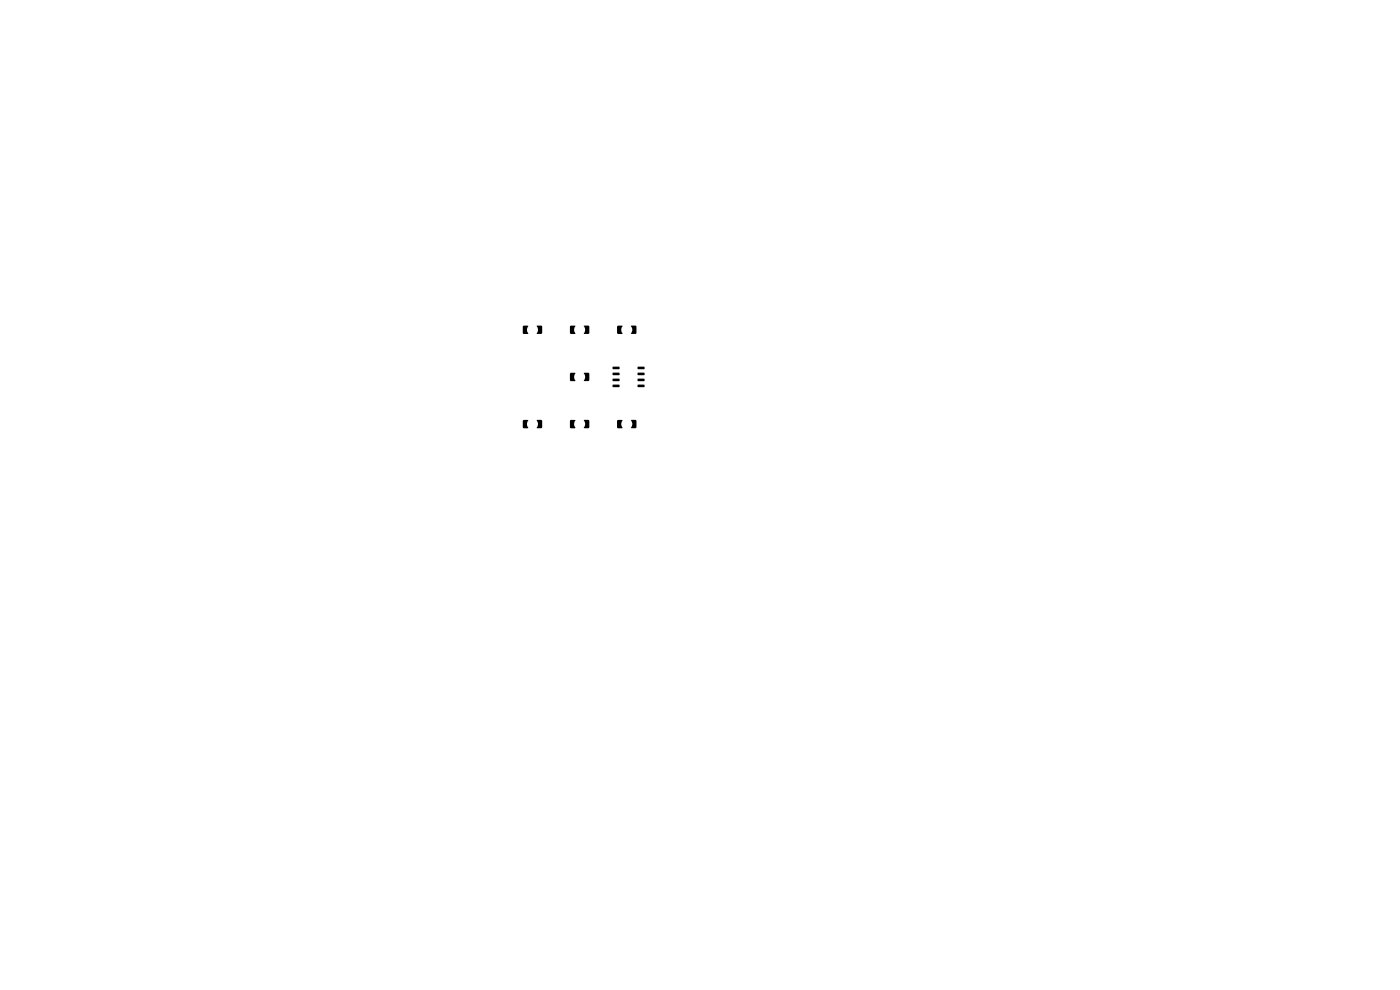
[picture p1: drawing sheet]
<svg xmlns="http://www.w3.org/2000/svg" width="297mm" height="210mm" viewBox="0 0 297 210" stroke-linecap="round" stroke-linejoin="round" font-family="sans-serif">
<g fill="#000">
<path d="M111 69.2h1.1l-.3 .7 .2 .9-.9 .1-.2-.2zM113.8 69.1h1l.2 .1v1.4l-.1 .2-1.1-.1 .3-.7zM121 69.2h1.1l-.3 .7 .2 .9-.9 .1-.2-.2zM121 79.2h1.1l-.3 .7 .2 .9-.9 .1-.2-.2zM123.8 69.1h1l.2 .1v1.4l-.1 .2-1.1-.1 .3-.7zM130 77.8h1.4v.4l-1.4 .1zM130 79.1h1.4v.4l-1.4 .1zM131 69.2h1.1l-.3 .7 .2 .9-.9 .1-.2-.2zM133.8 69.1h1l.2 .1v1.4l-.1 .2-1.1-.1 .3-.7zM135.3 79.1h1.4v.4l-1.4 .1zM135.3 77.8h1.4v.4l-1.4 .1zM111 89.2h1.1l-.3 .7 .2 .9-.9 .1-.2-.2z"/>
<path d="M113.8 89.1h1l.2 .1v1.4l-.1 .2-1.1-.1 .3-.7zM121 89.2h1.1l-.3 .7 .2 .9-.9 .1-.2-.2zM123.8 89.1h1l.2 .1v1.4l-.1 .2-1.1-.1 .3-.7zM123.8 79.1h1l.2 .1v1.4l-.1 .2-1.1-.1 .3-.7zM130 80.4l1.4-.1v.5l-1.4 .1zM130 81.6h1.4v.4l-1.4 .1zM131 89.2h1.1l-.3 .7 .2 .9-.9 .1-.2-.2zM133.8 89.1h1l.2 .1v1.4l-.1 .2-1.1-.1 .3-.7zM135.3 81.6h1.4v.4l-1.4 .1zM135.3 80.4l1.4-.1v.5l-1.4 .1z"/>
</g>
</svg>
